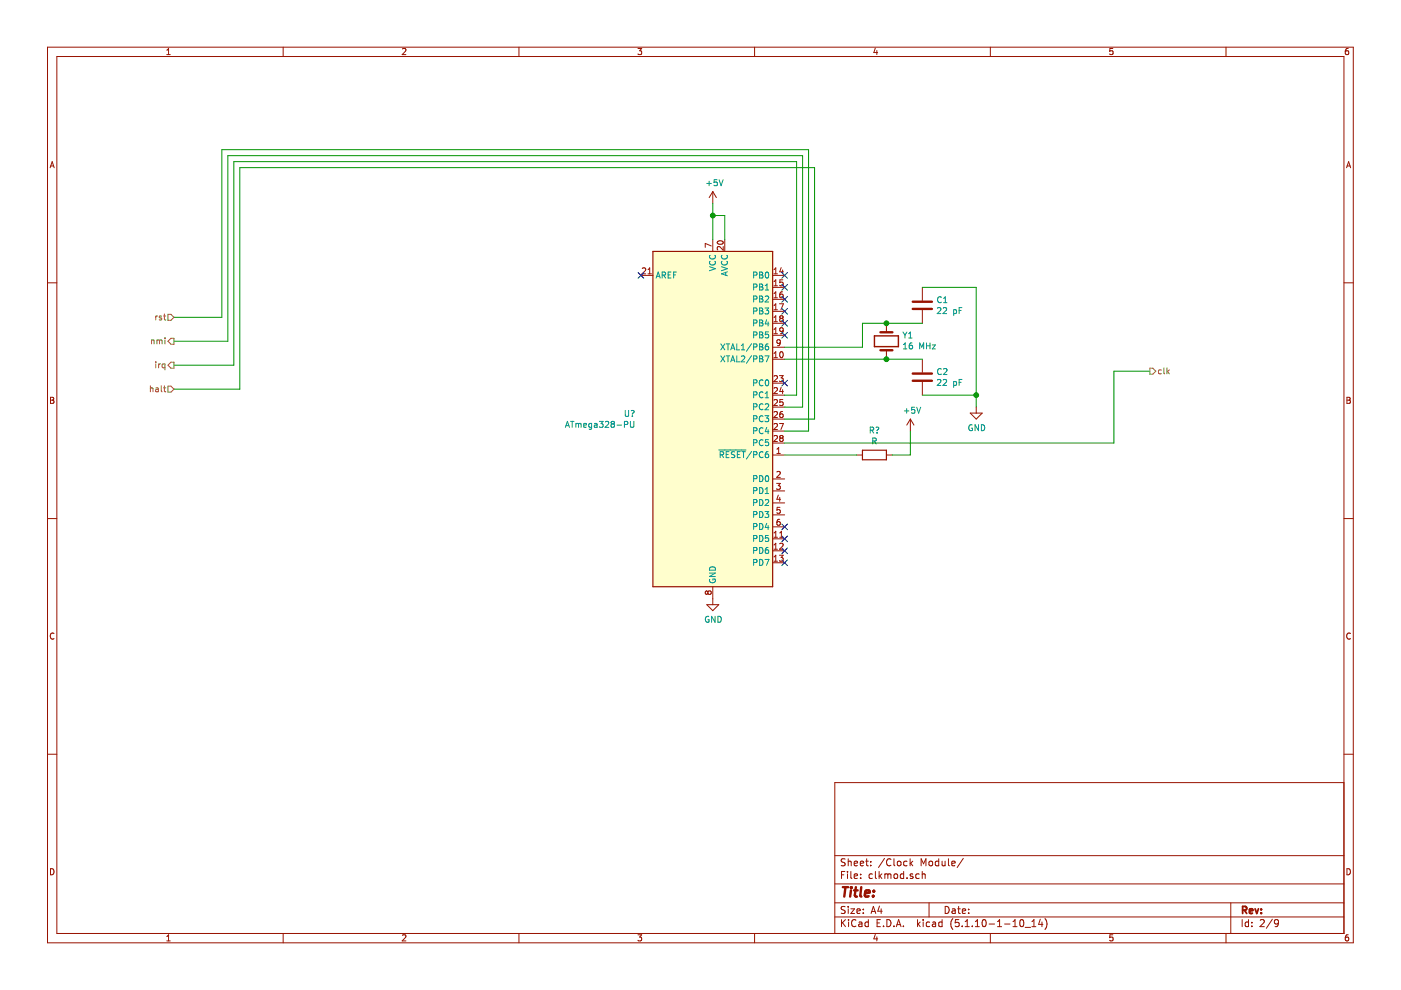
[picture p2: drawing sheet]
<svg xmlns="http://www.w3.org/2000/svg" width="297mm" height="210mm" viewBox="0 0 297 210" stroke-linecap="round" stroke-linejoin="round" font-family="sans-serif">
<path d="M.1 0h297v209.9h-297z" fill-rule="evenodd" fill="#fff" stroke="#fff" stroke-width=".21"/>
<g fill="none" stroke="#981200" stroke-width=".21">
<path d="M10.1 10h276.8v189.9h-276.8zM12.1 12h272.8v185.9h-272.8zM35.4 11.6h.7M35.4 10.6l.3-.3v1.3M60 10v2M85.3 10.4l.5-.1 .3 .3-.8 1h.8M110 10v2M135.3 10.3h.7l-.4 .5 .4 .1v.5l-.2 .2-.5-.2M160 10v2M185.6 10.2l-.3 .9h.8M185.9 10.7v.9M210 10v2"/>
<path d="M235.9 10.3h-.6v.6l.6-.1v.6l-.1 .2-.5-.2M259.9 10v2M285.9 10.3h-.4l-.2 .3-.1 .7 .3 .3 .4-.2v-.6h-.4l-.3 .2M10.6 35.6l.5-1.3 .4 1.3M10.7 35.2h.7M285.5 35.6l.4-1.3 .5 1.3M285.6 35.2h.6M10.1 60h2M135.9 58.4h2.5M136.2 56.9l.5-.1 .2 .3-.8 1h.8M137.4 58.1h.7M137.4 57.1l.3-.3v1.3"/>
<path d="M150.8 52.1l-1.3-.5v.9M151.1 40.6l-.7 1.3M151.1 40.6v2.6M151.1 50.8v2.5M151.1 40.6l.8 1.3M152.2 51.2a.61 .61 0 0 1 .7-.2 .61 .61 0 0 1 .4 .6 .76 .76 0 0 1-1.2-.2zM153.3 52.3v.8l-.9-.8-.3 .2 .1 .5M153.7 50.8v2.5M163.8 58.4h2.6M164.1 57.1l.4-.3v1.3M164.1 59.7l.4-.4v1.3M164.1 58.1h.7"/>
<path d="M165.6 56.7l-.3 .9h.8M165.9 57.2v.9M166 59.3h-.6l-.1 .6 .5-.1 .3 .3v.3l-.3 .2-.5-.1M284.9 60h2M163.8 76.2h2.6M163.8 60.9h2.6M163.8 63.5h2.6M163.8 66h2.6M163.8 68.5h2.6M163.8 71.1h2.6M163.8 73.6h2.6M164.1 75.8h.7"/>
<path d="M164.1 62.2l.4-.3v1.2M164.1 64.8l.4-.4v1.3M164.1 67.3l.4-.4v1.3M164.1 69.8l.4-.3v1.3M164.1 74.9l.4-.3v1.2M164.1 60.6h.7M164.1 63.1h.7M164.1 65.7h.7M164.1 68.2h.7M164.1 70.8h.7M164.1 79.8l.5-.2 .2 .4-.8 .9h.8M165.3 79.6h.8l-.5 .5 .4 .1 .1 .5-.3 .2-.5-.1"/>
<path d="M165.3 64.4h.8l-.5 1.3M165.4 74.7l.2-.1a.67 .67 0 0 1 .5 .6 .67 .67 0 0 1-.5 .6l-.3-.5zM165.4 72.6l-.2 .2h-.4l-.1-.2 .1-.4 .4-.2 .2 .3-.1 .9-.5 .1M165.6 67.5l-.3-.2 .3-.4h.2l.3 .3-.3 .3M165.6 67.5l-.3 .2 .1 .4 .2 .1h.3l.2-.2v-.3l-.3-.2M165.6 67.5h.2M165.9 61.9l-.4 .1-.2 .4 .1 .6 .5 .1 .2-.2-.2-.5h-.3l-.3 .2M166.1 70l-.3 .3-.4-.1v-.6l.4-.1 .3 .2-.1 .7-.2 .3-.4 .1M187.9 68.5v1.9M187.9 74.3v1.9M195.6 60.9v2.8M195.6 65.8v2.7"/>
<path d="M195.6 76.2v2.8M10.7 84.2h.4l.3 .3-.3 .3 .3 .3-.2 .4h-.5zM10.7 84.8h.4M163.8 96.5h2.6M163.8 81.2h2.6M163.8 83.8h2.6M163.8 86.3h2.6M163.8 88.9h2.6M163.8 91.4h2.6M163.8 93.9h2.6M164.1 82.3l.5-.1 .2 .3-.8 .9h.8M164.1 84.8l.5-.1 .2 .4-.8 .9h.8"/>
<path d="M164.1 87.4l.5-.1 .2 .3-.8 .9h.8M164.1 89.9l.5-.1 .2 .4-.8 .9h.8M164.1 92.5l.5-.2 .2 .4-.8 .9h.8M164.7 96.1h.7M164.7 95.2l.4-.3v1.2M165.3 89.8h.8l-.5 1.3M165.6 92.9l-.3-.3 .3-.3h.2l.3 .3-.3 .3M165.6 92.9l-.3 .2 .1 .4 .2 .1h.3l.2-.2v-.3l-.3-.2M165.6 92.9h.2M165.6 82.1l-.3 .9h.8M165.9 87.3l-.4 .1-.2 .4 .1 .6 .5 .1 .2-.2-.2-.5-.3-.1-.3 .3M165.9 82.6v.8"/>
<path d="M166 84.7h-.6l-.1 .6 .5-.1 .3 .3v.3l-.3 .2-.5-.1M181.6 96.5h1.3M187.9 96.5h1.3M193 88.9l-.7 1.2M193 88.9v2.5M193 88.9l.8 1.2M195.6 81v2.8M205.7 87.6h2.5l-1.2 1.3zM207 86.3v1.3M285.6 84.2h.4l.3 .3-.3 .3 .3 .3-.2 .4h-.5zM285.6 84.8h.4M10.1 110h2"/>
<path d="M163.8 114.2h2.6M163.8 116.8h2.6M163.8 119.3h2.6M163.8 101.5h2.6M163.8 104.1h2.6M163.8 106.6h2.6M163.8 109.2h2.6M163.8 111.7h2.6M164.1 113l.4-.4v1.3M164.1 115.5l.4-.3v1.3M164.1 118.1l.4-.4v1.3M164.1 113.9h.7"/>
<path d="M164.1 116.5h.7M164.1 119h.7M164.7 102.5h.7l-.4 .5 .4 .1v.4l-.2 .3-.5-.2M164.7 100.1l.5-.1 .2 .3-.7 .9h.7M165 105l-.3 .9h.8M165.3 117.7h.8l-.5 .5 .4 .1 .1 .5-.3 .2-.5-.1M165.3 115.3l.5-.1 .3 .3-.8 1h.8M165.3 105.5v.8M165.3 113.9h.8M165.3 113l.4-.4v1.3M165.3 110.1h-.2a.79 .79 0 0 0-.1 1.3l.3-.1 .1-.5-.2-.2h-.2l-.3 .2M165.4 107.6h-.6l-.1 .6 .5-.2 .2 .3v.3l-.2 .2-.5-.1"/>
<path d="M284.9 110h2M11.4 134.3a.58 .58 0 0 0-.8 .6 .58 .58 0 0 0 .8 .5M149.9 128.2h2.5l-1.3 1.3zM150.1 125.5l-.3-.2-.3 .2v.3l.3 .2 .3-.2M150.1 125.5l.2-.2h.3l.2 .2-.1 .4-.1 .1h-.3l-.2-.2M150.1 125.5v.3M151.1 124.4v3.8M286.3 134.3a.58 .58 0 0 0-.8 .6 .58 .58 0 0 0 .8 .5M10.1 159.9h2M284.9 159.9h2M284.9 165.9h-107.9v32M10.7 184.2a.65 .65 0 0 1 .8 .6 .65 .65 0 0 1-.8 .7z"/>
<path d="M35.4 198.6l.3-.4v1.3M35.4 199.5h.7M60 197.9v2M85.3 198.3l.5-.1 .3 .4-.8 .9h.8M110 197.9v2M135.3 198.2h.7l-.4 .5 .4 .1v.6l-.2 .1-.5-.1M160 197.9v2M177 194.4h107.9M177 191.4h107.9M177 187.4h107.9M177 181.4h107.9M178.4 185.5h.5"/>
<path d="M178.4 195v1.5M178.6 195.6l.7 .9M179.1 184.8h-.7v1.5M179.2 192.3l-.6-.1-.3 .3 .2 .3 .6 .3v.5l-.2 .1-.6-.1M179.2 182.2l-.6-.1-.3 .3 .2 .3 .6 .3v.4l-.2 .2-.6-.1M179.3 195l-.9 .8M179.7 184.8v.1M179.7 185.3v1M179.8 182.1v1.5M179.8 192.2v.1M179.8 192.7v1M179.8 182.7l.2-.1 .4 .1 .1 .9"/>
<path d="M179.9 195v.1M179.9 195.5v1M180.4 192.7h.8l-.8 1h.8M180.4 184.8v1.3l.2 .2M181.1 185.8l.7-.2v-.2l-.5-.1-.2 .2 .1 .7h.6M181.1 183.1l.7-.2v-.2l-.5-.1-.2 .2 .1 .7h.6M181.5 195.1a.59 .59 0 0 0-.8 0 .59 .59 0 0 0-.2 .7 .56 .56 0 0 0 .3 .6 .56 .56 0 0 0 .7-.1M181.7 193.2l.7-.2-.1-.2-.4-.1-.2 .2 .1 .7h.5M182.1 195.6h.6l.1 .9M182.4 183.1l.7-.2-.1-.2-.4-.1-.2 .2 .1 .7h.5M182.5 186.1v.2M182.5 185.4v.1"/>
<path d="M182.8 195.8l-.5 .1-.3 .2 .3 .4 .5-.1M183 193.6v.1M183 192.8v.1M183.5 182.6h.6M183.7 182.1v1.3l.4 .2M184.1 195.6l-.4-.1-.3 .3 .1 .5 .2 .2 .4-.1M184.1 195v1.5M184.6 183.4v.2M184.6 182.7v.1M184.7 193.7l.5-1.5 .5 1.5M184.8 193.2h.8M185 185.4l-.5-.1-.2 .3v.5l.2 .2 .5-.1"/>
<path d="M185.6 198.1l-.3 1h.8M185.6 184.8v1.3l.2 .2M185.9 198.6v.9M186 195.7h.5M186.4 184.8v1.5M186.5 192.1l-.4 1.1h.9M186.5 185.7l.5 .6M186.7 195h-.7v1.5h.7M186.8 192.7v1M187 185.3l-.6 .5M187.3 196.3v.2M187.5 182l-1.2 1.9"/>
<path d="M187.6 185.4l.4-.1 .2 .2M187.6 185.3v1M188 195a.76 .76 0 0 1 .9 .7 .76 .76 0 0 1-.9 .8zM188.2 185.5l.3-.2 .3 .1 .1 .9M188.2 185.5v.8M188.9 182.2a.71 .71 0 0 0-1 .5 .71 .71 0 0 0 .7 .9l.3-.2M189.5 196.3v.2M189.5 182.1v1.3l.2 .2M189.6 185.4l.2-.1 .4 .1v.7l-.2 .2-.4-.2zM190 196.5l.5-1.5 .5 1.5M190.2 196h.7M190.3 182.7l.2-.1 .5 .1v.7l-.2 .2-.5-.2z"/>
<path d="M191.5 196.3v.2M191.6 185.4l-.4-.1-.3 .3 .1 .5 .2 .2 .4-.1M191.6 184.8v1.5M192.3 182.7l-.4-.1-.3 .3 .1 .5 .2 .2 .4-.1M192.3 186.1v.2M193 182.1v1.5M193.1 183l.4 .6M193.5 185.4l-.3-.1-.2 .2v.2l.5 .1v.4h-.5M193.5 182.6l-.5 .5M194.5 195v1.5M194.7 195.9l.4 .6M194.9 185.4l-.4-.1-.3 .3v.5l.3 .2 .4-.1"/>
<path d="M195.1 195.5l-.6 .5M195.3 183.6v-1.5l.5 1 .5-1v1.5M195.5 185.4l.2-.1 .4 .1 .1 .9M195.5 184.8v1.5M195.7 195v.1M195.7 195.5v1M197 191.4v3M197 182.7l.2-.1 .5 .1v.7l-.2 .2-.5-.2zM197.1 195.6l-.4-.1-.3 .3v.5l.3 .2 .4-.1M197.7 195.6h.6l.1 .9M198.4 195.8l-.7 .3 .2 .4 .5-.1M199 182.1v1.5"/>
<path d="M199 182.7l-.4-.1-.3 .3 .1 .5 .2 .2 .4-.1M199.7 195.6l-.4-.1-.3 .3 .1 .5 .2 .2 .4-.1M199.7 182.6l.1 .9 .3 .1 .3-.2M199.7 195v1.5M200.4 182.6v1M200.4 192.2a.75 .75 0 0 1 .8 .7 .75 .75 0 0 1-.8 .8zM201.1 182.1v1.3l.2 .2M201.8 183.1l.7-.2-.1-.2-.4-.1-.2 .2 .1 .7h.5M201.9 192.8h.6v.9M202 194.8a1.71 1.71 0 0 0 0 2.3M202.5 193l-.5 .1-.2 .2 .2 .4 .5-.1M203 192.7h.6"/>
<path d="M203.2 192.2v1.3l.4 .2M203.3 195h-.7l-.1 .7 .7-.1 .2 .2-.1 .5-.2 .2-.6-.2M204 196.3v.2M204 193.2l.7-.2v-.2l-.5-.1-.2 .2 .1 .7h.6M204.2 182l-1.3 1.9M204.6 196.5h.9M204.6 195.4l.5-.4v1.5M205.4 193.6v.1M205.4 192.8v.1M206.1 196.3v.2M206.8 196.5h.8M206.8 195.4l.4-.4v1.5"/>
<path d="M208.4 195.1l.2-.1a.8 .8 0 0 1 .5 .7 .8 .8 0 0 1-.5 .8 1 1 0 0 1-.2-1.4zM209.7 195.9h1.2M210 197.9v2M211.5 196.5h.9M211.5 195.4l.4-.4v1.5M213 195.9h1.1M214.8 196.5h.8M214.8 195.4l.4-.4v1.5M216.3 195.1l.4-.1a.85 .85 0 0 1-.1 1.5l-.3-.2-.1-.4zM217.4 196.6h1.1M218.8 196.5h.8M218.8 195.4l.4-.4v1.5"/>
<path d="M220.6 194.9l-.4 1.1h.9M220.9 195.5v1M221.5 194.8a1.71 1.71 0 0 1 0 2.3M235.9 198.2h-.6v.6l.6-.1v.7l-.1 .1-.5-.1M259.9 197.9v2M261 191.4v6.5M263.4 195v1.5M264.7 195.6l-.4-.1-.3 .3 .1 .6h.6M264.7 195v1.5M265.4 196.3v.2M265.4 195.6v.1M267.2 195.1l.6-.1 .3 .4-1 1.1h1"/>
<path d="M269.8 194.9l-1.3 1.9M271.1 195.6l-.3 .3-.5-.1-.1-.2v-.3l.3-.3h.3l.3 .3a1.01 1.01 0 0 1-.5 1.2h-.3M285.6 184.2a.65 .65 0 0 1 .7 .6 .65 .65 0 0 1-.7 .7zM285.9 198.2h-.4l-.2 .3-.1 .7 .3 .3 .4-.1v-.7h-.4l-.3 .2"/>
</g>
<path d="M263.5 193l.7-.1 .1-.2v-.4l-.3-.1h-.5v1.5M263.8 193l.5 .7M264.9 193.2l.7-.2-.1-.2-.4-.1-.2 .2 .1 .7h.5M266.1 192.7l.4 1 .3-1M267.4 193.6v.1M267.4 192.8v.1" fill="none" stroke="#981200" stroke-width=".38"/>
<g fill="none" stroke="#981200" stroke-width=".51">
<path d="M186.7 74.3h2.5M186.7 70.4h2.5M193.5 65.5h4.1M193.5 64h4.1M193.5 79.2h4.1M193.5 80.7h4.1M178.7 188.1h1.1M179.3 188.1l-.3 2M180.4 188.8l-.2 1.3M180.5 188.1v.2M180.5 188.1l.1 .1-.1 .1M181.1 188.8h.7"/>
<path d="M181.5 188.1l-.3 1.7 .1 .2 .4 .1M182.6 188.1l-.2 1.7 .2 .3M183.4 189.4l1-.2-.1-.3h-.7l-.3 .9 .3 .3 .6-.1M185.1 189.9v.2M185.3 188.9l.1 .1-.2 .1M185.3 188.9l-.1 .2"/>
</g>
<g fill="none" stroke="#009596" stroke-width=".21">
<path d="M149.9 38.9h.9M150.3 38.4v1M152 38.1h-.6v.6l.2-.1 .4 .1v.5l-.1 .2-.5-.2M152.5 38.1l.4 1.3 .4-1.3M139.1 58.9l.4-1.2 .5 1.2M139.2 58.6h.7M140.4 58.3h.6l.1-.2-.1-.3-.6-.1v1.2M140.7 58.3l.4 .6M141.7 58.3h.4M142.3 57.7h-.6v1.2h.6M142.8 58.3h.4M143.4 57.7h-.6v1.2"/>
<path d="M150.4 56.5l1.3 .5-1.3 .4M150.5 55.4a.56 .56 0 0 0 .5 .8 .56 .56 0 0 0 .6-.8M150.5 54.1a.56 .56 0 0 0 .5 .8 .56 .56 0 0 0 .6-.8M153 56.5l1.2 .5-1.2 .4M153.1 55.4a.56 .56 0 0 0 .5 .8 .56 .56 0 0 0 .5-.8M153.1 54.1a.56 .56 0 0 0 .5 .8 .56 .56 0 0 0 .5-.8M153.9 57.8v.6M154.2 57.6l-1.2 .5 1.2 .4M159.8 58.3h.6v-.5l-.6-.1v1.2M161.1 57.7l.6 .1v.4l-.2 .1 .3 .2-.1 .4h-.6zM161.1 58.3h.4M162.4 57.8l.1-.1a.67 .67 0 0 1 .5 .6 .67 .67 0 0 1-.5 .6l-.3-.4z"/>
<path d="M152.8 75.5l.9 1.2M152.8 72.9l.9 1.3M153.7 75.5l-.9 1.2M153.7 72.9l-.9 1.3M154 75.5h.7M154 72.9h.7M154.3 72.9v1.3M154.3 75.5v1.2M154.9 76.7l.5-1.2 .4 1.2M154.9 74.2l.5-1.3 .4 1.3M155.1 76.4h.6M155.1 73.8h.6"/>
<path d="M156.2 75.5v1.2h.6M156.2 72.9v1.3h.6M157.2 75.6l.4-.1 .3 .3-.8 .9h.8M157.2 74.2h.7M157.2 73.3l.3-.4v1.3M159.4 75.4l-1.1 1.6M159.4 72.9l-1.1 1.6M159.8 60.9l.6-.1v-.5l-.6-.1v1.3M159.8 63.4h.6v-.5l-.6-.1v1.2M159.8 66l.6-.1v-.5l-.6-.1v1.3M159.8 68.5l.6-.1v-.4l-.6-.2v1.3M159.8 71h.6v-.5l-.6-.1v1.2"/>
<path d="M159.8 73.6l.6-.1v-.5l-.6-.1v1.3M159.8 76.1h.6v-.5l-.6-.1v1.2M161.1 62.8l.6 .1v.3l-.2 .2 .3 .2-.1 .4h-.6zM161.1 75.5l.6 .1v.3l-.2 .2 .3 .2-.1 .4h-.6zM161.1 60.2l.6 .1v.4l-.2 .1 .3 .3-.1 .3-.6 .1zM161.1 65.3l.6 .1v.4l-.2 .1 .3 .2-.1 .4-.6 .1zM161.1 67.8l.6 .2v.3l-.2 .1 .3 .3-.1 .4h-.6zM161.1 70.4l.6 .1v.4l-.2 .1 .3 .2-.1 .4h-.6zM161.1 72.9l.6 .1v.4l-.2 .1 .3 .3-.1 .3-.6 .1zM161.1 76.1h.4M161.1 60.8h.4M161.1 63.4h.4"/>
<path d="M161.1 65.9h.4M161.1 68.4h.4M161.1 71h.4M161.1 73.5h.4M162.2 65.3h.8l-.5 .5 .4 .1v.5l-.2 .2-.5-.2M162.2 75.5h.8l-.5 1.2M162.2 62.9l.5-.1 .3 .3-.8 .9h.8M162.2 61.5h.8M162.2 60.6l.4-.4v1.3M162.5 67.8l-.3 .9h.8M162.9 72.9h-.3a.79 .79 0 0 0-.1 1.3l.4-.1v-.6l-.4-.1-.3 .2M162.9 68.3v.8"/>
<path d="M162.9 70.4h-.6l-.1 .6 .2-.1 .5 .1v.5l-.2 .1-.5-.1M191.4 70.4l.5 .7M191.5 74h.8M191.5 73.1l.4-.4v1.3M191.9 71.1v.6M192.3 70.4l-.4 .7M192.7 71.7h.7M192.7 70.8l.3-.4v1.3M193.4 72.7l-.5 .1-.1 .5v.6h.6l.1-.1-.1-.5-.4-.1-.2 .2M195 74v-1.3l.4 .9 .4-.9v1.3M196.4 72.7v1.3M196.4 73.3h.8"/>
<path d="M197.2 72.7v1.3M197.7 73.1h.6l-.6 .9h.6M198.8 65.3l.4-.1 .3 .4-.8 .9h.8M199.6 63a.56 .56 0 0 0-.8 .5 .56 .56 0 0 0 .8 .6M199.6 78.3a.56 .56 0 0 0-.8 .5 .56 .56 0 0 0 .8 .5M200 65.3l.5-.1 .2 .4-.8 .9h.8M200 64.2h.8M200 63.3l.4-.4v1.3M200 78.3l.5-.2 .3 .4-.8 .9h.8M202.2 65.7h.4l.2 .2-.1 .5h-.5M202.2 65.7v1.2M203.3 65.8h.5"/>
<path d="M204 65.2h-.7v1.3M119.9 90.6l.4-1.3 .4 1.3M120 90.3h.6M121 89.3h.7M121.3 89.3v1.3M122.1 89.8v.8M122.1 89.9l.4-.1 .2 .1M122.7 89.9l.1-.1h.3l.1 .8M122.7 89.9v.7M123.8 90.2l.5-.1v-.3h-.4l-.1 .1v.7h.5M125.4 89.8h-.3l-.3 .2 .2 .6h.4M125.4 89.8v1.1l-.2 .1h-.3"/>
<path d="M126 89.8h.5l.1 .8M126.6 90.1l-.6 .2v.3h.6M127.1 89.3h.8l-.5 .5 .4 .1 .1 .5-.3 .2-.5-.1M128.4 89.5l.4-.2 .3 .4-.8 .9h.8M129.8 89.9l-.3-.3 .3-.3h.2l.3 .3-.3 .3M129.8 89.9l-.3 .2v.3l.3 .2h.4l.1-.2v-.3l-.3-.2M129.8 89.9h.2M130.8 90.1h1M132.4 90l.6-.1 .1-.1-.1-.3-.6-.2v1.3M132.6 87v1.1l.2 .2 .4-.1 .1-.1v-1.1M133.7 89.3v1.1l.2 .2h.4l.1-.2v-1.1M133.8 87.1l.4-.1a.43 .43 0 0 1-.1 .8"/>
<path d="M134.1 88.2v.1M152.4 95.4h5.8M152.7 96.4h.6l.1-.2v-.3l-.7-.1v1.2M153 96.4l.4 .6M154 96.4h.4M154.6 95.8h-.6v1.2h.6M155.8 95.8h-.5l-.2 .1v.3l.6 .3 .1 .3-.3 .2h-.4M156.3 96.4h.5M156.9 95.8h-.6v1.2h.6M157.3 95.8h.7M157.6 95.8v1.2M159.4 95.7l-1.1 1.6"/>
<path d="M159.8 91.3h.6v-.5l-.6-.1v1.3M159.8 96.4h.6v-.5l-.6-.1v1.2M159.8 81.2l.6-.1v-.4l-.6-.2v1.3M159.8 83.7h.6v-.5l-.6-.1v1.2M159.8 86.3l.6-.1v-.5l-.6-.1v1.3M159.8 88.8h.6v-.5l-.6-.2v1.3M159.8 93.9l.6-.1v-.5l-.6-.1v1.3M161.8 95.9a.56 .56 0 0 0-.8 .5 .56 .56 0 0 0 .8 .5M161.8 80.7a.56 .56 0 0 0-.8 .5 .56 .56 0 0 0 .8 .5M161.8 83.2a.56 .56 0 0 0-.8 .5 .56 .56 0 0 0 .8 .5M161.8 85.7a.56 .56 0 0 0-.8 .5 .56 .56 0 0 0 .8 .5M161.8 88.3a.56 .56 0 0 0-.8 .5 .56 .56 0 0 0 .8 .5"/>
<path d="M161.8 90.8a.56 .56 0 0 0-.8 .5 .56 .56 0 0 0 .8 .5M161.8 93.3a.56 .56 0 0 0-.8 .6 .56 .56 0 0 0 .8 .5M162.2 88.1h.8l-.5 .5 .4 .2v.5l-.2 .1-.5-.1M162.2 85.7l.5-.1 .3 .4-.8 .9h.8M162.2 83.4l.4-.3v1.2M162.2 84.3h.8M162.4 80.7l.1-.2a.67 .67 0 0 1 .5 .7 .67 .67 0 0 1-.5 .6l-.3-.5zM162.5 90.6l-.3 .9h.8M162.9 95.8h-.3a.79 .79 0 0 0-.1 1.2l.4-.1v-.5l-.4-.2-.3 .3M162.9 91.1v.9M162.9 93.2h-.6l-.1 .6 .2-.1 .5 .1v.6l-.2 .1-.5-.1M184.5 91.2h.6l.1-.2v-.3l-.7-.1v1.2"/>
<path d="M184.8 91.2l.4 .6M185 93.5l.7-.1v-.4l-.7-.1v1.2M185.3 93.5l.5 .6M185.7 90.6h.4a.43 .43 0 0 1-.1 .7M186 91.7v.1M191.7 87.1h1M192.2 86.6v1M193.9 86.3h-.6v.7l.1-.2 .5 .1v.6l-.1 .1-.5-.1M194.4 86.3l.4 1.3 .4-1.3M198.8 80.6l.4-.1 .3 .3-.8 .9h.8M200 80.6l.5-.1 .2 .3-.8 .9h.8M202.2 80.9v1.3"/>
<path d="M202.2 80.9h.4l.2 .2-.1 .6h-.5M203.3 81.1h.5M204 80.5h-.7v1.2M206.1 90.1a.59 .59 0 0 0-.7 .6 .59 .59 0 0 0 .7 .6l.1-.5h-.3M207.5 90v1.3l-.8-1.3v1.3M208.1 90a.64 .64 0 0 1 .7 .7 .64 .64 0 0 1-.7 .6zM159.8 101.5l.6-.1v-.4l-.6-.2v1.3M159.8 104h.6v-.5l-.6-.1v1.2M159.8 106.6l.6-.1v-.5l-.6-.1v1.3M159.8 109.1h.6v-.5l-.6-.1v1.2M159.8 111.7l.6-.1v-.5l-.6-.1v1.3M159.8 114.2l.6-.1v-.4l-.6-.2v1.3"/>
<path d="M159.8 116.7h.6v-.5l-.6-.1v1.2M159.8 119.3l.6-.1v-.5l-.6-.1v1.3M161.1 100.8a.64 .64 0 0 1 .7 .7 .64 .64 0 0 1-.7 .6zM161.1 103.4a.64 .64 0 0 1 .7 .6 .64 .64 0 0 1-.7 .6zM161.1 105.9a.64 .64 0 0 1 .7 .7 .64 .64 0 0 1-.7 .6zM161.1 108.5a.64 .64 0 0 1 .7 .6 .64 .64 0 0 1-.7 .6zM161.1 111a.64 .64 0 0 1 .7 .6 .64 .64 0 0 1-.7 .7zM161.1 113.5a.64 .64 0 0 1 .7 .7 .64 .64 0 0 1-.7 .6zM161.1 116.1a.64 .64 0 0 1 .7 .6 .64 .64 0 0 1-.7 .6zM161.1 118.6a.64 .64 0 0 1 .7 .6 .64 .64 0 0 1-.7 .7zM162.2 108.5h.8l-.5 .4 .4 .2v.5l-.2 .1-.5-.1M162.2 118.6h.8l-.5 1.3"/>
<path d="M162.2 106l.5-.1 .3 .4-.8 .9h.8M162.2 103.7l.4-.3v1.2M162.2 104.6h.8M162.4 101l.1-.2a.67 .67 0 0 1 .5 .7 .67 .67 0 0 1-.5 .6l-.3-.5zM162.5 110.9l-.3 .9h.8M162.9 116.1h-.3a.79 .79 0 0 0-.1 1.2l.4-.1v-.5l-.4-.1-.3 .2M162.9 111.4v.9M162.9 113.5h-.6l-.1 .6 .2-.1 .5 .1v.6l-.2 .1-.5-.1M150.3 130.7a.59 .59 0 0 0-.8 .6 .59 .59 0 0 0 .8 .6v-.5h-.2M150.4 121.5h1.3l-1.3 .7h1.3M150.5 122.8a.57 .57 0 0 0 .6 .8 .57 .57 0 0 0 .5-.8h-.4v.2M150.6 120.3a.67 .67 0 0 1 .7-.1 .67 .67 0 0 1 .4 .7h-1.3z"/>
<path d="M151.6 130.7v1.2l-.7-1.2v1.2M152.2 130.7a.64 .64 0 0 1 .7 .6 .64 .64 0 0 1-.7 .6z"/>
</g>
<path d="M138.4 53.3h25.4v71.1h-25.4z" fill-rule="evenodd" fill="#fffecd" stroke="#fffecd" stroke-width=".25"/>
<path d="M138.4 53.3h25.4v71.1h-25.4zM182.9 95.5h5v2h-5z" fill="none" stroke="#981200" stroke-width=".25"/>
<path d="M185.4 71.2h5.1v2.3h-5.1z" fill="none" stroke="#981200" stroke-width=".3"/>
<g fill="none" stroke="#009300" stroke-width=".21">
<path d="M151.1 43.2v7.6M151.1 45.7h2.6v5.1M36.9 77.4h12.7v-43.1h119.3v49.5h-2.5M36.9 67.3h10.1v-35.6h124.4v59.7h-5M36.9 72.4h11.4v-39.4h121.9v53.3h-3.8M166.4 76.2h29.2M195.6 68.5h-12.7v5.1h-16.5M195.6 60.9h11.4v25.4M243.8 78.7h-7.6v15.2h-69.8M36.9 82.5h13.9v-47h121.9v53.4h-6.3M166.4 96.5h15.2M193 91.4v5.1h-3.8"/>
<path d="M195.6 83.8h11.4"/>
</g>
<g fill="none" stroke="#969400" stroke-width=".21">
<path d="M32.1 72.1v.8M32.1 72.2l.5-.1 .1 .8M33 67v.8M33 76.7v.1M33 77.2v.8M33.3 72.2l.3-.1 .2 .2M33.3 72.1v.8M33.4 67l-.4 .2M33.6 77.2v.8M33.8 72.3l.2-.2h.3l.1 .8M33.8 72.3v.6M34 77.2l-.4 .2"/>
<path d="M34.2 67h-.3l-.1 .2v.2l.4 .1v.3h-.4M34.7 67h.5M34.9 66.6v1.1l.3 .1M35 77.2h-.4l-.2 .2 .1 .5h.5M35 71.6v.2M35 72.1v.8M35 77.2v1.2M35.6 66.6h.6l.7 .7-.7 .6h-.6zM35.6 77.4l.6-.6h.7v1.3h-.7zM35.6 72.4l.6-.7h.7v1.3h-.7zM243.8 78.1h.6l.7 .6-.7 .6h-.6zM246.2 78.5l-.3-.1-.3 .3 .1 .5h.5"/>
<path d="M246.8 78v1.1l.1 .2M247.4 78v1.3M247.5 78.8l.4 .5M247.9 78.4l-.5 .5M31.9 81.8v1.3M31.9 82.4l.5-.1v.8M33 82.3h.5l.1 .8M33.6 82.5l-.6 .3v.2h.6M34.2 81.8v1.1l.2 .2M34.7 82.2h.5M34.9 81.8v1.1l.3 .2M35.6 81.9h.6l.7 .6-.7 .6h-.6z"/>
</g>
<g fill="#009300" stroke="#009300" stroke-width=".21">
<circle cx="151.1" cy="45.7" r=".51"/>
<circle cx="207" cy="83.8" r=".51"/>
<circle cx="187.9" cy="76.2" r=".51"/>
<circle cx="187.9" cy="68.5" r=".51"/>
</g>
<g fill="none" stroke="#011996" stroke-width=".21">
<path d="M135.3 57.8l1.2 1.2M136.5 57.8l-1.2 1.2M165.7 57.8l1.3 1.2M167 57.8l-1.3 1.2M165.7 70.5l1.3 1.2M165.7 67.9l1.3 1.3M165.7 65.4l1.3 1.2M165.7 62.9l1.3 1.2M165.7 60.3l1.3 1.2M167 70.5l-1.3 1.2M167 67.9l-1.3 1.3M167 65.4l-1.3 1.2"/>
<path d="M167 62.9l-1.3 1.2M167 60.3l-1.3 1.2M165.7 80.6l1.3 1.2M167 80.6l-1.3 1.2M165.7 111.1l1.3 1.2M165.7 113.6l1.3 1.3M165.7 116.2l1.3 1.2M165.7 118.7l1.3 1.2M167 111.1l-1.3 1.2M167 113.6l-1.3 1.3M167 116.2l-1.3 1.2M167 118.7l-1.3 1.2"/>
</g>
</svg>
